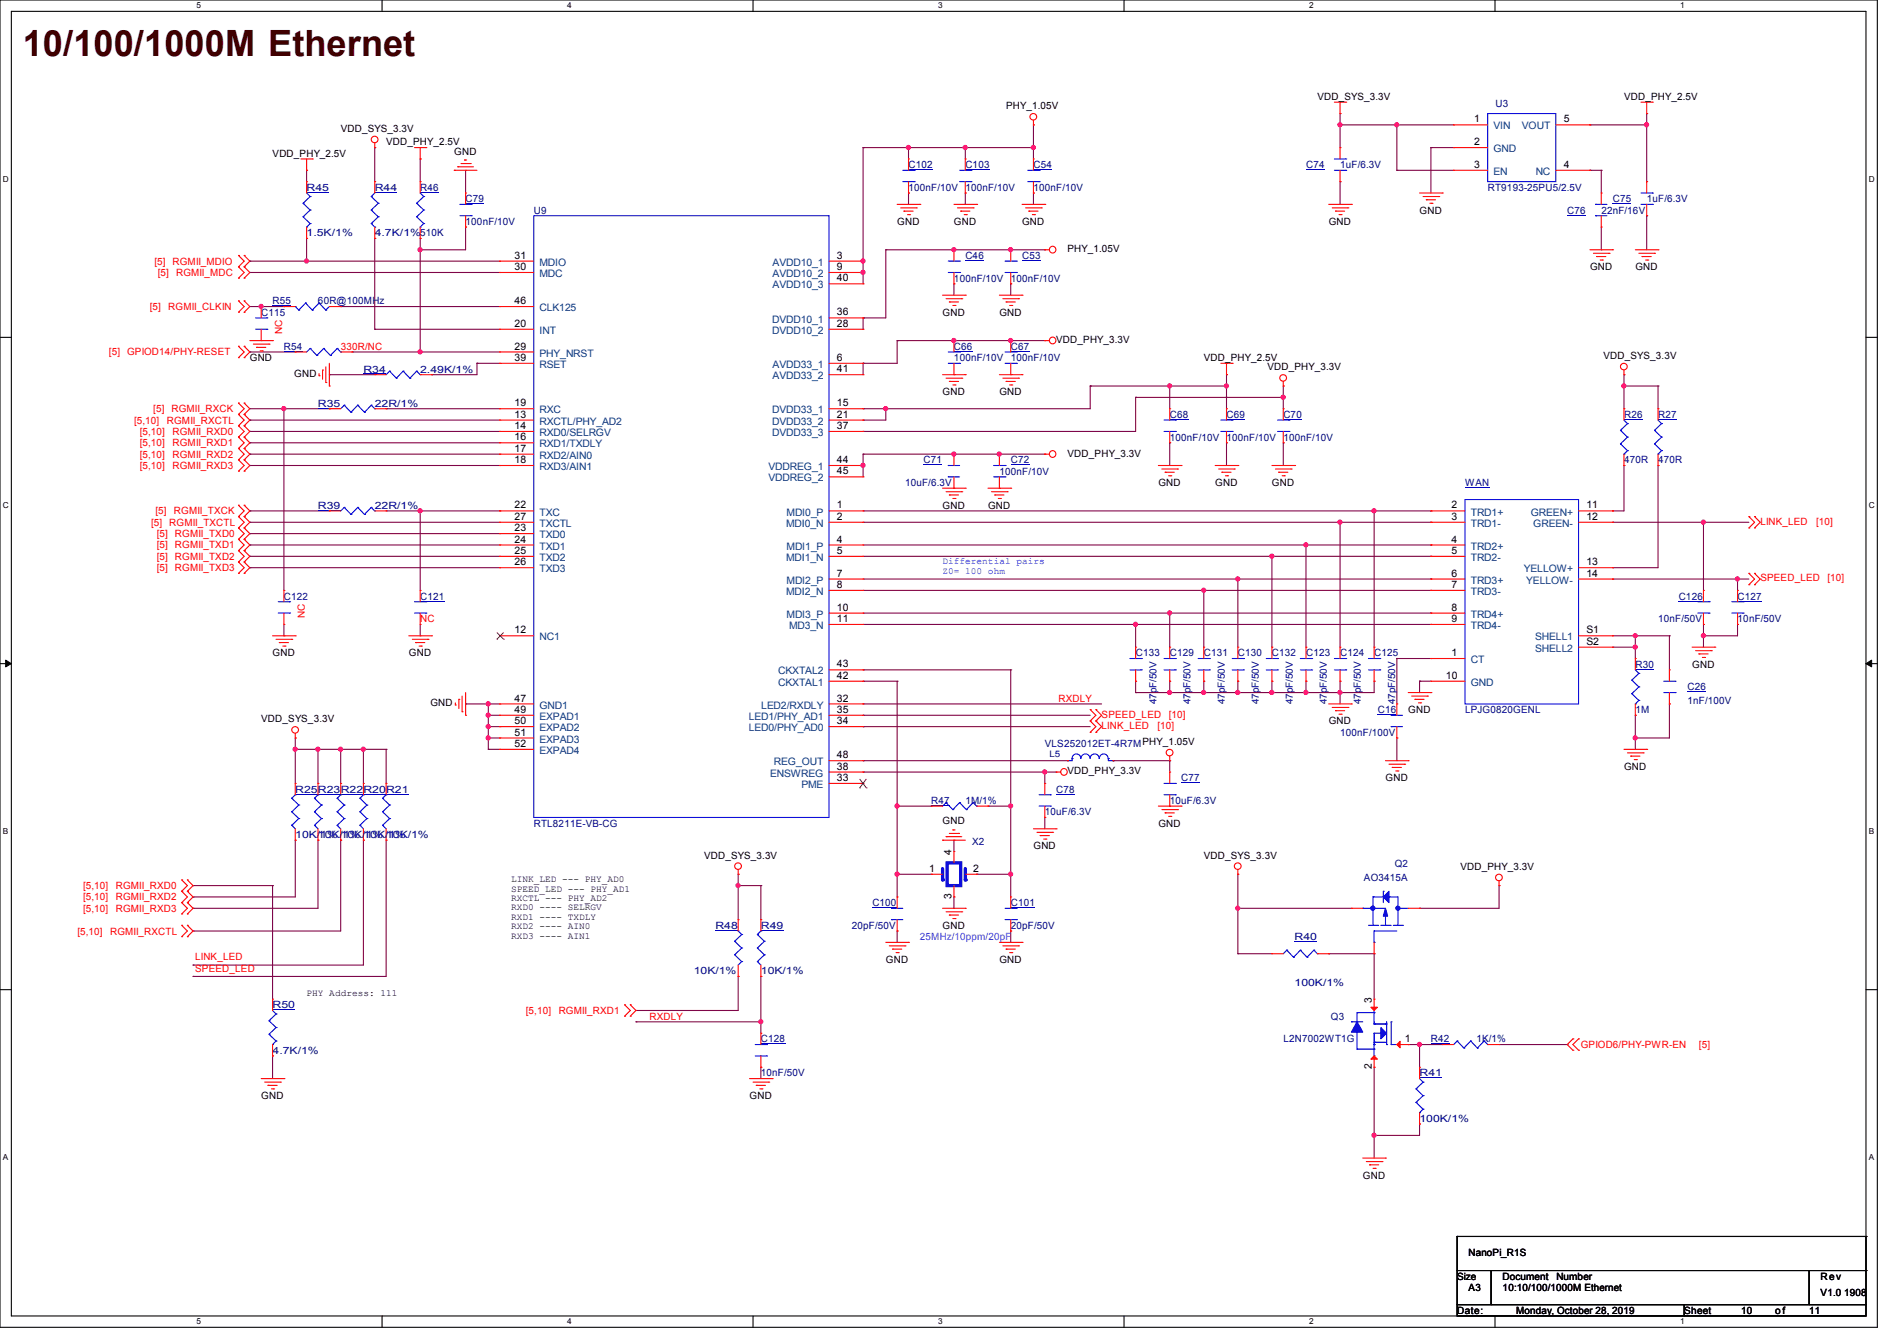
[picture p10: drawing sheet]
<svg xmlns="http://www.w3.org/2000/svg" width="297mm" height="210mm" viewBox="0 0 297 210" stroke-linecap="round" stroke-linejoin="round" font-family="sans-serif">
<defs><g id="words">
<text font-size="5.7" fill="#400000" x="3.6" y="8.8">10/100/1000M Ethernet</text>
<g font-size="1.6">
<text x="157.5" y="17.1">PHY_1.05V</text>
<text x="206.3" y="15.7">VDD_SYS_3.3V</text>
<text x="254.3" y="15.7">VDD_PHY_2.5V</text>
<text x="53.3" y="20.7">VDD_SYS_3.3V</text>
<text x="60.5" y="22.8">VDD_PHY_2.5V</text>
<text x="230.8" y="19.2">1</text>
<text x="230.8" y="22.7">2</text>
<text x="244.8" y="19.2">5</text>
<text x="42.7" y="24.6">VDD_PHY_2.5V</text>
<text x="71.1" y="24.2">GND</text>
<text x="230.8" y="26.3">3</text>
<text x="244.8" y="26.3">4</text>
<text x="140.5" y="35.2">GND</text>
<text x="149.4" y="35.2">GND</text>
<text x="160" y="35.2">GND</text>
<text x="208" y="35.2">GND</text>
<text x="222.3" y="33.4">GND</text>
<text x="80.6" y="40.5">31</text>
<text x="131" y="40.5">3</text>
<text x="167.1" y="39.5">PHY_1.05V</text>
<text x="80.6" y="42.3">30</text>
<text x="80.6" y="47.6">46</text>
<text x="131" y="42.3">9</text>
<text x="131" y="44.1">40</text>
<text x="248.9" y="42.3">GND</text>
<text x="256" y="42.3">GND</text>
<text x="80.6" y="51.2">20</text>
<text x="131" y="49.4">36</text>
<text x="131" y="51.2">28</text>
<text x="147.6" y="49.4">GND</text>
<text x="156.5" y="49.4">GND</text>
<text x="165.4" y="53.7">VDD_PHY_3.3V</text>
<text x="39.1" y="56.6">GND</text>
<text x="46.1" y="59.1">GND</text>
<text x="80.6" y="54.7">29</text>
<text x="80.6" y="56.5">39</text>
<text x="131" y="56.5">6</text>
<text x="131" y="58.3">41</text>
<text x="188.5" y="56.6">VDD_PHY_2.5V</text>
<text x="198.4" y="58">VDD_PHY_3.3V</text>
<text x="251.1" y="56.2">VDD_SYS_3.3V</text>
<text x="80.6" y="63.6">19</text>
<text x="80.6" y="65.4">13</text>
<text x="131" y="63.6">15</text>
<text x="131" y="65.4">21</text>
<text x="147.6" y="61.9">GND</text>
<text x="156.5" y="61.9">GND</text>
<text x="80.6" y="67.2">14</text>
<text x="80.6" y="69">16</text>
<text x="80.6" y="70.7">17</text>
<text x="131" y="67.2">37</text>
<text x="167.1" y="71.5">VDD_PHY_3.3V</text>
<text x="80.6" y="72.5">18</text>
<text x="131" y="72.5">44</text>
<text x="131" y="74.3">45</text>
<text x="181.4" y="76.1">GND</text>
<text x="190.3" y="76.1">GND</text>
<text x="199.1" y="76.1">GND</text>
<text x="80.6" y="79.6">22</text>
<text x="80.6" y="81.4">27</text>
<text x="80.6" y="83.2">23</text>
<text x="131" y="79.6">1</text>
<text x="131" y="81.4">2</text>
<text x="147.6" y="79.7">GND</text>
<text x="154.7" y="79.7">GND</text>
<text x="227.3" y="79.6">2</text>
<text x="227.3" y="81.4">3</text>
<text x="248.4" y="79.6">11</text>
<text x="248.4" y="81.4">12</text>
<text x="80.6" y="85">24</text>
<text x="80.6" y="86.7">25</text>
<text x="80.6" y="88.5">26</text>
<text x="131" y="85">4</text>
<text x="131" y="86.7">5</text>
<text x="227.3" y="85">4</text>
<text x="227.3" y="86.7">5</text>
<text x="248.4" y="88.5">13</text>
<text x="131" y="90.3">7</text>
<text x="131" y="92.1">8</text>
<text x="131" y="95.6">10</text>
<text x="227.3" y="90.3">6</text>
<text x="227.3" y="92.1">7</text>
<text x="227.3" y="95.6">8</text>
<text x="248.4" y="90.3">14</text>
<text x="80.6" y="99.2">12</text>
<text x="131" y="97.4">11</text>
<text x="227.3" y="97.4">9</text>
<text x="248.4" y="99.2">S1</text>
<text x="248.4" y="101">S2</text>
<text x="42.7" y="102.8">GND</text>
<text x="64" y="102.8">GND</text>
<text x="131" y="106.3">42</text>
<text x="131" y="104.5">43</text>
<text x="226.4" y="106.3">10</text>
<text x="227.3" y="102.7">1</text>
<text x="264.9" y="104.6">GND</text>
<text x="40.9" y="113.1">VDD_SYS_3.3V</text>
<text x="67.4" y="110.6">GND</text>
<text x="80.6" y="109.9">47</text>
<text x="80.6" y="113.4">50</text>
<text x="80.6" y="111.6">49</text>
<text x="131" y="109.9">32</text>
<text x="131" y="111.6">35</text>
<text x="131" y="113.4">34</text>
<text x="208" y="113.5">GND</text>
<text x="220.5" y="111.7">GND</text>
<text x="80.6" y="115.2">51</text>
<text x="80.6" y="117">52</text>
<text x="131" y="118.7">48</text>
<text x="131" y="120.5">38</text>
<text x="131" y="122.3">33</text>
<text x="167.1" y="121.3">VDD_PHY_3.3V</text>
<text x="216.9" y="122.3">GND</text>
<text x="254.3" y="120.6">GND</text>
<text x="147.6" y="129.1">GND</text>
<text x="181.4" y="129.5">GND</text>
<text x="110.2" y="134.5">VDD_SYS_3.3V</text>
<text x="145.5" y="136.5">1</text>
<text x="149" y="133.9" transform="rotate(-90 149 133.9)">4</text>
<text x="152.4" y="136.5">2</text>
<text x="161.8" y="133">GND</text>
<text x="188.5" y="134.5">VDD_SYS_3.3V</text>
<text x="228.7" y="136.2">VDD_PHY_3.3V</text>
<text x="149" y="140.8" transform="rotate(-90 149 140.8)">3</text>
<text x="147.6" y="145.5">GND</text>
<text x="138.7" y="150.8">GND</text>
<text x="156.5" y="150.8">GND</text>
<text x="214.8" y="157" transform="rotate(-90 214.8 157)">3</text>
<text x="214.8" y="167.5" transform="rotate(-90 214.8 167.5)">2</text>
<text x="219.9" y="163.2">1</text>
<text x="40.9" y="172.1">GND</text>
<text x="117.4" y="172.1">GND</text>
<text x="213.4" y="184.6">GND</text>
<text x="229.9" y="196.7">NanoPi_R1S</text>
<text x="228.1" y="200.4">Size</text>
<text x="229.9" y="202.2">A3</text>
<text x="235.2" y="200.4">Document</text>
<text x="235.3" y="202.2">10:10/100/1000M Ethernet</text>
<text x="243.7" y="200.4">Number</text>
<text x="285" y="200.4">Rev</text>
<text x="285" y="202.9">V1.0 1908</text>
<text x="228.1" y="205.7">Date:</text>
<text x="237.4" y="205.7">Monday, October 28, 2019</text>
<text x="263.7" y="205.7">Sheet</text>
<text x="272.6" y="205.7">10</text>
<text x="277.9" y="205.7">o f</text>
<text x="283.3" y="205.7">11</text>
</g>
<g font-size="1.6" fill="#000080">
<text x="234.2" y="16.7">U3</text>
<text x="48" y="29.9">R45</text>
<text x="58.7" y="29.9">R44</text>
<text x="65.8" y="29.9">R46</text>
<text x="142.2" y="26.3">C102</text>
<text x="142.2" y="29.9">100nF/10V</text>
<text x="151.1" y="26.3">C103</text>
<text x="151.1" y="29.9">100nF/10V</text>
<text x="161.8" y="26.3">C54</text>
<text x="161.8" y="29.9">100nF/10V</text>
<text x="204.5" y="26.3">C74</text>
<text x="209.8" y="26.3">1uF/6.3V</text>
<text x="232.9" y="29.9">RT9193-25PU5/2.5V</text>
<text x="72.9" y="31.7">C79</text>
<text x="72.9" y="35.2">100nF/10V</text>
<text x="83.6" y="33.4">U9</text>
<text x="245.4" y="33.4">C76</text>
<text x="250.7" y="33.4">22nF/16V</text>
<text x="252.5" y="31.7">C75</text>
<text x="257.8" y="31.7">1uF/6.3V</text>
<text x="48" y="37">1.5K/1%</text>
<text x="58.7" y="37">4.7K/1%510K</text>
<text x="151.1" y="40.6">C46</text>
<text x="160" y="40.6">C53</text>
<text x="42.7" y="47.7">R55</text>
<text x="49.8" y="47.7">60R@100MHz</text>
<text x="149.4" y="44.1">100nF/10V</text>
<text x="158.3" y="44.1">100nF/10V</text>
<text x="40.9" y="49.4">C115</text>
<text x="44.5" y="54.8">R54</text>
<text x="56.9" y="58.3">R34</text>
<text x="65.8" y="58.3">2.49K/1%</text>
<text x="149.4" y="54.8">C66</text>
<text x="149.4" y="56.6">100nF/10V</text>
<text x="158.3" y="54.8">C67</text>
<text x="158.3" y="56.6">100nF/10V</text>
<text x="49.8" y="63.7">R35</text>
<text x="58.7" y="63.7">22R/1%</text>
<text x="183.1" y="65.4">C68</text>
<text x="192" y="65.4">C69</text>
<text x="200.9" y="65.4">C70</text>
<text x="254.3" y="65.4">R26</text>
<text x="259.6" y="65.4">R27</text>
<text x="183.1" y="69">100nF/10V</text>
<text x="192" y="69">100nF/10V</text>
<text x="200.9" y="69">100nF/10V</text>
<text x="141.7" y="76.1">10uF/6.3V</text>
<text x="144.6" y="72.6">C71</text>
<text x="156.5" y="74.3">100nF/10V</text>
<text x="158.3" y="72.6">C72</text>
<text x="229.4" y="76.1">WAN</text>
<text x="254.3" y="72.6">470R</text>
<text x="259.6" y="72.6">470R</text>
<text x="49.8" y="79.7">R39</text>
<text x="58.7" y="79.7">22R/1%</text>
<text x="44.5" y="93.9">C122</text>
<text x="65.8" y="93.9">C121</text>
<text x="262.8" y="93.9">C126</text>
<text x="272.1" y="93.9">C127</text>
<text x="259.6" y="97.5">10nF/50V</text>
<text x="272.1" y="97.5">10nF/50V</text>
<text x="177.8" y="102.8">C133</text>
<text x="183.1" y="102.8">C129</text>
<text x="188.5" y="102.8">C131</text>
<text x="193.8" y="102.8">C130</text>
<text x="199.1" y="102.8">C132</text>
<text x="204.5" y="102.8">C123</text>
<text x="209.8" y="102.8">C124</text>
<text x="215.2" y="102.8">C125</text>
<text x="256" y="104.6">R30</text>
<text x="215.7" y="111.7">C16</text>
<text x="229.4" y="111.7">LPJG0820GENL</text>
<text x="256" y="111.7">1M</text>
<text x="264.2" y="108.1">C26</text>
<text x="264.2" y="110.2">1nF/100V</text>
<text x="163.6" y="117">VLS252012ET-4R7MPHY_1.05V</text>
<text x="209.8" y="115.2">100nF/100V</text>
<text x="46.2" y="124.1">R25R23R22R20R21</text>
<text x="145.8" y="125.9">R47</text>
<text x="151.1" y="125.9">1M/1%</text>
<text x="165.4" y="124.1">C78</text>
<text x="183.1" y="125.9">10uF/6.3V</text>
<text x="184.9" y="122.3">C77</text>
<text x="46.2" y="131.2">10K/1% 10K/1% 10K/1%</text>
<text x="49.8" y="131.2">10K/1% 10K/1%</text>
<text x="83.6" y="129.5">RTL8211E-VB-CG</text>
<text x="163.6" y="127.7">10uF/6.3V</text>
<text x="152.2" y="132.3">X2</text>
<text x="218.4" y="135.8">Q2</text>
<text x="136.6" y="141.9">C100</text>
<text x="158.3" y="141.9">C101</text>
<text x="213.5" y="138">AO3415A</text>
<text x="112" y="145.5">R48</text>
<text x="119.1" y="145.5">R49</text>
<text x="133.4" y="145.5">20pF/50V</text>
<text x="158.3" y="145.5">20pF/50V</text>
<text x="202.7" y="147.2">R40</text>
<text x="108.6" y="152.6">10K/1%</text>
<text x="119.1" y="152.6">10K/1%</text>
<text x="202.7" y="154.3">100K/1%</text>
<text x="42.7" y="157.9">R50</text>
<text x="208.4" y="159.7">Q3</text>
<text x="42.7" y="165">4.7K/1%</text>
<text x="119.1" y="163.2">C128</text>
<text x="200.9" y="163.2">L2N7002WT1G</text>
<text x="224" y="163.2">R42</text>
<text x="231.2" y="163.2">1K/1%</text>
<text x="119.1" y="168.6">10nF/50V</text>
<text x="222.2" y="168.6">R41</text>
<text x="222.2" y="175.7">100K/1%</text>
</g>
<g font-size="1.6" fill="#004080">
<text x="233.8" y="20.3">VIN</text>
<text x="233.8" y="23.8">GND</text>
<text x="238.3" y="20.3">VOUT</text>
<text x="233.8" y="27.4">EN</text>
<text x="240.4" y="27.4">NC</text>
<text x="84.5" y="41.6">MDIO</text>
<text x="121" y="41.6">AVDD10_1</text>
<text x="84.5" y="43.4">MDC</text>
<text x="121" y="43.4">AVDD10_2</text>
<text x="121" y="45.2">AVDD10_3</text>
<text x="84.5" y="48.7">CLK125</text>
<text x="84.5" y="52.3">INT</text>
<text x="120.9" y="50.5">DVDD10_1</text>
<text x="120.9" y="52.3">DVDD10_2</text>
<text x="84.5" y="55.8">PHY_NRST</text>
<text x="84.5" y="57.6">RSET</text>
<text x="121" y="57.6">AVDD33_1</text>
<text x="121" y="59.4">AVDD33_2</text>
<text x="84.5" y="64.7">RXC</text>
<text x="120.9" y="64.7">DVDD33_1</text>
<text x="84.5" y="66.5">RXCTL/PHY_AD2</text>
<text x="84.5" y="68.3">RXD0/SELRGV</text>
<text x="84.5" y="70.1">RXD1/TXDLY</text>
<text x="84.5" y="71.8">RXD2/AIN0</text>
<text x="120.9" y="66.5">DVDD33_2</text>
<text x="120.9" y="68.3">DVDD33_3</text>
<text x="84.5" y="73.6">RXD3/AIN1</text>
<text x="120.3" y="73.6">VDDREG_1</text>
<text x="120.3" y="75.4">VDDREG_2</text>
<text x="84.5" y="80.7">TXC</text>
<text x="84.5" y="82.5">TXCTL</text>
<text x="123.1" y="82.5">MDI0_N</text>
<text x="123.2" y="80.7">MDI0_P</text>
<text x="230.3" y="80.7">TRD1+</text>
<text x="230.3" y="82.5">TRD1-</text>
<text x="239.7" y="80.7">GREEN+</text>
<text x="240.1" y="82.5">GREEN-</text>
<text x="84.5" y="84.3">TXD0</text>
<text x="84.5" y="86.1">TXD1</text>
<text x="84.5" y="87.8">TXD2</text>
<text x="84.5" y="89.6">TXD3</text>
<text x="123.1" y="87.8">MDI1_N</text>
<text x="123.2" y="86.1">MDI1_P</text>
<text x="230.3" y="86.1">TRD2+</text>
<text x="230.3" y="87.8">TRD2-</text>
<text x="238.6" y="89.6">YELLOW+</text>
<text x="123.1" y="93.2">MDI2_N</text>
<text x="123.2" y="91.4">MDI2_P</text>
<text x="230.3" y="91.4">TRD3+</text>
<text x="230.3" y="93.2">TRD3-</text>
<text x="239" y="91.4">YELLOW-</text>
<text x="84.5" y="100.3">NC1</text>
<text x="123.2" y="96.7">MDI3_P</text>
<text x="123.5" y="98.5">MD3_N</text>
<text x="230.3" y="96.7">TRD4+</text>
<text x="230.3" y="98.5">TRD4-</text>
<text x="240.3" y="100.3">SHELL1</text>
<text x="121.8" y="107.4">CKXTAL1</text>
<text x="121.8" y="105.6">CKXTAL2</text>
<text x="230.3" y="103.8">CT</text>
<text x="230.3" y="107.4">GND</text>
<text x="240.3" y="102.1">SHELL2</text>
<text x="84.5" y="111">GND1</text>
<text x="84.5" y="112.7">EXPAD1</text>
<text x="117.2" y="112.7">LED1/PHY_AD1</text>
<text x="119.2" y="111">LED2/RXDLY</text>
<text x="84.5" y="116.3">EXPAD3</text>
<text x="84.5" y="114.5">EXPAD2</text>
<text x="84.5" y="118.1">EXPAD4</text>
<text x="117.2" y="114.5">LED0/PHY_AD0</text>
<text x="121.2" y="119.8">REG_OUT</text>
<text x="120.6" y="121.6">ENSWREG</text>
<text x="125.5" y="123.4">PME</text>
</g>
<g font-size="1.6" fill="#f00">
<text x="24.2" y="41.4">[5]</text>
<text x="27" y="41.4">RGMII_MDIO</text>
<text x="24.7" y="43.2">[5]</text>
<text x="27.6" y="43.2">RGMII_MDC</text>
<text x="23.5" y="48.6">[5]</text>
<text x="26.3" y="48.6">RGMII_CLKIN</text>
<text x="17.1" y="55.7">[5]</text>
<text x="19.9" y="55.7">GPIOD14/PHY-RESET</text>
<text x="53.3" y="54.8">330R/NC</text>
<text x="24" y="64.6">[5]</text>
<text x="26.8" y="64.6">RGMII_RXCK</text>
<text x="21" y="66.3">[5,10]</text>
<text x="21.9" y="71.7">[5,10]</text>
<text x="21.9" y="69.9">[5,10]</text>
<text x="21.9" y="68.1">[5,10]</text>
<text x="26.1" y="66.3">RGMII_RXCTL</text>
<text x="27" y="71.7">RGMII_RXD2</text>
<text x="27" y="69.9">RGMII_RXD1</text>
<text x="27" y="68.1">RGMII_RXD0</text>
<text x="21.9" y="73.4">[5,10]</text>
<text x="27" y="73.4">RGMII_RXD3</text>
<text x="23.7" y="82.3">[5]</text>
<text x="24.3" y="80.6">[5]</text>
<text x="26.5" y="82.3">RGMII_TXCTL</text>
<text x="27.2" y="80.6">RGMII_TXCK</text>
<text x="275.6" y="82.2">LINK_LED</text>
<text x="284.3" y="82.2">[10]</text>
<text x="24.6" y="89.5">[5]</text>
<text x="24.6" y="87.7">[5]</text>
<text x="24.6" y="85.9">[5]</text>
<text x="24.6" y="84.1">[5]</text>
<text x="27.4" y="89.5">RGMII_TXD3</text>
<text x="27.4" y="87.7">RGMII_TXD2</text>
<text x="27.4" y="85.9">RGMII_TXD1</text>
<text x="27.4" y="84.1">RGMII_TXD0</text>
<text x="275.6" y="91.1">SPEED_LED</text>
<text x="286.1" y="91.1">[10]</text>
<text x="65.8" y="97.5">NC</text>
<text x="165.7" y="109.9">RXDLY</text>
<text x="172.5" y="112.4">SPEED_LED</text>
<text x="183" y="112.4">[10]</text>
<text x="172.5" y="114.2">LINK_LED</text>
<text x="181.2" y="114.2">[10]</text>
<text x="13" y="142.8">[5,10]</text>
<text x="13" y="141">[5,10]</text>
<text x="13" y="139.2">[5,10]</text>
<text x="18.1" y="142.8">RGMII_RXD3</text>
<text x="18.1" y="141">RGMII_RXD2</text>
<text x="18.1" y="139.2">RGMII_RXD0</text>
<text x="12.1" y="146.3">[5,10]</text>
<text x="17.2" y="146.3">RGMII_RXCTL</text>
<text x="30.6" y="150.4">LINK_LED</text>
<text x="30.6" y="152.1">SPEED_LED</text>
<text x="82.3" y="158.8">[5,10]</text>
<text x="87.5" y="158.8">RGMII_RXD1</text>
<text x="101.7" y="159.7">RXDLY</text>
<text x="247.5" y="164.1">GPIOD6/PHY-PWR-EN</text>
<text x="266" y="164.1">[5]</text>
</g>
<text font-size="1.6" fill="#8000ff" x="144" y="147.2">25MHz/10ppm/20pF</text>
<g font-size="1.5" fill="#f00">
<text x="44.2" y="52.3" transform="rotate(-90 44.2 52.3)">NC</text>
<text x="47.7" y="96.7" transform="rotate(-90 47.7 96.7)">NC</text>
</g>
<g font-size="1.5" fill="#00f">
<text x="147.6" y="88.3">Differential pairs</text>
<text x="147.6" y="89.8">Z0= 100 ohm</text>
</g>
<g font-size="1.5" fill="#000080">
<text x="181.1" y="110.2" transform="rotate(-90 181.1 110.2)">47pF/50V</text>
<text x="186.4" y="110.2" transform="rotate(-90 186.4 110.2)">47pF/50V</text>
<text x="191.7" y="110.2" transform="rotate(-90 191.7 110.2)">47pF/50V</text>
<text x="197.1" y="110.2" transform="rotate(-90 197.1 110.2)">47pF/50V</text>
<text x="202.4" y="110.2" transform="rotate(-90 202.4 110.2)">47pF/50V</text>
<text x="207.7" y="110.2" transform="rotate(-90 207.7 110.2)">47pF/50V</text>
<text x="213.1" y="110.2" transform="rotate(-90 213.1 110.2)">47pF/50V</text>
<text x="218.4" y="110.2" transform="rotate(-90 218.4 110.2)">47pF/50V</text>
</g>
<g font-size="1.5">
<text x="80" y="138.1">LINK_LED --- PHY_AD0</text>
<text x="80" y="139.6">SPEED_LED --- PHY_AD1</text>
<text x="80" y="141.1">RXCTL --- PHY_AD2</text>
<text x="80" y="142.6">RXD0 ---- SELRGV</text>
<text x="80" y="144.1">RXD1 ---- TXDLY</text>
<text x="80" y="145.5">RXD2 ---- AIN0</text>
<text x="80" y="147">RXD3 ---- AIN1</text>
<text x="48" y="155.9">PHY Address: 111</text>
</g>
<text font-size="1.4" fill="#000080" x="164.3" y="118.5">L5</text>
<g font-size="1.3">
<text x="30.8" y="1.3">5</text>
<text x="88.8" y="1.3">4</text>
<text x="146.9" y="1.3">3</text>
<text x="205" y="1.3">2</text>
<text x="263.1" y="1.3">1</text>
<text x=".5" y="28.4">D</text>
<text x="292.6" y="28.4">D</text>
<text x=".5" y="79.5">C</text>
<text x="292.6" y="79.5">C</text>
<text x=".5" y="130.6">B</text>
<text x="292.6" y="130.6">B</text>
<text x=".5" y="181.7">A</text>
<text x="292.6" y="181.7">A</text>
<text x="30.8" y="207.4">5</text>
<text x="88.8" y="207.4">4</text>
<text x="146.9" y="207.4">3</text>
<text x="205" y="207.4">2</text>
<text x="263.1" y="207.4">1</text>
</g>
</g></defs>
<path d="M0 0h293.9v207.9h-293.9zM1.8 1.8h290.3v204.3h-290.3z" fill="none" stroke="#000" stroke-width=".17"/>
<g fill="#fff">
<path d="M30.8 .2h.7v1.4h-.7z"/>
<path d="M30.8 206.2h.7v1.4h-.7z"/>
</g>
<path d="M59.8 0v1.8M59.8 206.1v1.8" fill="none" stroke="#000" stroke-width=".17"/>
<g fill="#fff">
<path d="M88.8 .2h.7v1.4h-.7z"/>
<path d="M88.8 206.2h.7v1.4h-.7z"/>
</g>
<path d="M117.9 0v1.8M117.9 206.1v1.8" fill="none" stroke="#000" stroke-width=".17"/>
<g fill="#fff">
<path d="M146.9 .2h.7v1.4h-.7z"/>
<path d="M146.9 206.2h.7v1.4h-.7z"/>
</g>
<path d="M176 0v1.8M176 206.1v1.8" fill="none" stroke="#000" stroke-width=".17"/>
<g fill="#fff">
<path d="M205 .2h.7v1.4h-.7z"/>
<path d="M205 206.2h.7v1.4h-.7z"/>
</g>
<path d="M234.1 0v1.8M234.1 206.1v1.8" fill="none" stroke="#000" stroke-width=".17"/>
<g fill="#fff">
<path d="M263.1 .2h.6v1.4h-.6z"/>
<path d="M263.1 206.2h.6v1.4h-.6z"/>
<path d="M.5 27.3h.9v1.4h-.9z"/>
<path d="M292.6 27.3h.9v1.4h-.9z"/>
<path d="M.5 78.4h.9v1.4h-.9z"/>
<path d="M292.6 78.4h.9v1.4h-.9z"/>
</g>
<path d="M0 52.8h1.8M292.1 52.8h1.8" fill="none" stroke="#000" stroke-width=".17"/>
<g fill="#fff">
<path d="M.5 129.5h.8v1.4h-.8z"/>
<path d="M292.6 129.5h.8v1.4h-.8z"/>
</g>
<path d="M0 103.9h1.8M292.1 103.9h1.8" fill="none" stroke="#000" stroke-width=".17"/>
<path d="M.9 103.4l.9 .5-.9 .5zM292.1 103.9l.9-.5v1z" fill="#000" stroke="#000" stroke-width=".16"/>
<g fill="#fff">
<path d="M.5 180.5h.8v1.4h-.8z"/>
<path d="M292.6 180.5h.8v1.4h-.8z"/>
</g>
<g fill="none" stroke="#000" stroke-width=".17">
<path d="M0 155h1.8M292.1 155h1.8M228.1 199h5.4v5.3h-5.4zM228.1 193.6h.1M228.1 193.6v5.4M228.1 193.6h64M233.5 199h49.8v5.3h-49.8zM283.3 199h8.8v5.3h-8.8zM292.1 193.6h.1M292.1 199h.1M292.1 193.6v5.4M228.1 204.3h35.6v1.8h-35.6z"/>
<path d="M263.7 204.3h28.4v1.8h-28.4z"/>
</g>
<g fill="none" stroke="#800040" stroke-width=".17">
<path d="M161.8 19.6h.1M161.8 19.6v5.3M209.8 19.6h.1M209.8 17.8h.1M209.8 19.6h17.8M209.8 17.8v5.3M218.7 19.6h.1M218.7 19.6v7.1M248.9 19.6h.1M248.9 19.6h8.9M257.8 19.6h.1M257.8 17.8h.1"/>
<path d="M257.8 17.8v10.6M48 26.7h.1M48 37.3h.1M48 26.7v1.7M48 37.3v3.6M58.7 23.1h.1M58.7 37.3h.1M58.7 23.1v5.3M58.7 37.3v14.3M65.8 39.1h.1M65.8 37.3h.1M65.8 24.9h.1"/>
<path d="M65.8 24.9v3.5M65.8 37.3v17.8M72.9 35.6h.1M72.9 26.7h.1M72.9 35.6v3.5h-7.1M72.9 26.7v3.5M135.1 23.1h.1M135.1 23.1v21.3M135.1 23.1h26.7M138.7 39.1h.1M138.7 39.1h24.9M138.7 39.1v10.7h-3.6"/>
<path d="M142.2 23.1h.1M142.2 30.2h.1M142.2 23.1v1.8M142.2 30.2v1.8M149.4 39.1h.1M151.1 23.1h.1M151.1 30.2h.1M151.1 23.1v1.8M151.1 30.2v1.8M158.2 39.1h.1M161.8 23.1h.1M161.8 30.2h.1"/>
<path d="M161.8 30.2v1.8M163.6 39.1h.1M209.8 28.4h.1M209.8 28.4v3.6M218.7 26.7h.1M218.7 26.7h8.9M224 23.1h.1M224 23.1h3.6M224 23.1v7.1M248.9 26.7h.1M248.9 26.7h1.8M250.7 39.1h.1"/>
<path d="M250.7 26.7h.1M250.7 26.7v3.5M250.7 35.6v3.5M257.8 33.8h.1M257.8 33.8v5.3M39.1 42.7h.1M39.1 40.9h.1M39.1 55.1h.1M39.1 55.1h7.1M39.1 40.9h39.1M39.1 42.7h39.1M39.1 48h5.3"/>
<path d="M40.9 48h.1M44.4 48h.1M48 40.9h.1M51.6 58.7h.1M51.6 58.7h7.1M53.3 48h.1M53.3 48h24.9M55.1 55.1h.1M55.1 55.1h23.1M58.7 51.6h.1M58.7 51.6h19.5M65.8 55.1h.1"/>
<path d="M67.6 58.7h.1M74.7 56.9h.1M74.7 56.9h3.5M74.7 56.9v1.8h-7.1M135.1 56.9h.1M135.1 49.8h.1M135.1 40.9h.1M135.1 42.7h.1M135.1 49.8v1.8M135.1 56.9v1.8M140.5 53.3h.1M140.5 53.3v3.6h-5.4"/>
<path d="M140.5 53.3h23.1M149.4 53.3h.1M149.4 44.4h.1M149.4 44.4v1.8M158.2 44.4h.1M158.2 53.3h.1M158.2 44.4v1.8M163.6 53.3h.1M192 58.7h.1M192 58.7v5.3M254.3 58.7h.1M254.3 58.7v5.3"/>
<path d="M39.1 69.3h.1M39.1 71.1h.1M39.1 72.9h.1M39.1 65.8h.1M39.1 67.6h.1M39.1 71.1h39.1M39.1 69.3h39.1M39.1 72.9h39.1M39.1 65.8h39.1M39.1 67.6h39.1M39.1 64h12.5M44.4 64h.1"/>
<path d="M44.4 64v28.5M51.6 64h.1M60.5 64h.1M60.5 64h17.7M135.1 71.1h.1M135.1 72.9h.1M135.1 65.8h.1M135.1 67.6h.1M135.1 64h.1M135.1 71.1v3.6M135.1 71.1h28.5M138.7 64h.1"/>
<path d="M138.7 64v1.8h-3.6M149.4 71.1h.1M156.5 71.1h.1M163.6 71.1h.1M170.7 60.5h.1M170.7 60.5v3.5h-35.6M170.7 60.5h21.3M177.8 62.2h.1M177.8 62.2v5.4h-42.7M177.8 62.2h23.1M183.1 69.3h.1M183.1 60.5h.1"/>
<path d="M183.1 60.5v3.5M183.1 69.3v3.6M192 69.3h.1M192 60.5h.1M192 69.3v3.6M200.9 69.3h.1M200.9 62.2h.1M200.9 60.5h.1M200.9 60.5v3.5M200.9 69.3v3.6M254.3 60.5h.1M254.3 72.9h.1"/>
<path d="M254.3 72.9v7.1h-1.8M254.3 60.5h5.3M259.6 60.5h.1M259.6 72.9h.1M259.6 72.9v16h-7.1M259.6 60.5v3.5M39.1 80h.1M39.1 83.6h.1M39.1 81.8h.1M39.1 88.9h.1M39.1 87.1h.1M39.1 85.3h.1"/>
<path d="M39.1 80h12.5M39.1 83.6h39.1M39.1 81.8h39.1M39.1 88.9h39.1M39.1 87.1h39.1M39.1 85.3h39.1M44.4 99.6h.1M44.4 97.8v1.8M60.5 80h17.7M65.8 80h.1M65.8 99.6h.1M65.8 80v12.5"/>
<path d="M65.8 97.8v1.8M78.2 80h.1M135.1 80h88.9M135.1 81.8h88.9M135.1 87.1h88.9M135.1 85.3h88.9M135.1 90.7h88.9M135.1 92.5h88.9M135.1 96h88.9M135.1 97.8h88.9M177.8 97.8h.1M177.8 97.8v3.5"/>
<path d="M183.1 96h.1M183.1 96v5.3M188.5 92.5h.1M188.5 92.5v8.8M193.8 90.7h.1M193.8 90.7v10.6M199.1 87.1h.1M199.1 87.1v14.2M204.5 85.3h.1M204.5 85.3v16M209.8 81.8h.1M209.8 81.8v19.5"/>
<path d="M215.1 80h.1M215.1 80v21.3M224 85.3h.1M224 87.1h.1M224 97.8h.1M224 96h.1M224 92.5h.1M224 90.7h.1M224 80h.1M224 81.8h.1M252.5 80h.1M252.5 88.9h.1"/>
<path d="M252.5 90.7h.1M252.5 81.8h.1M252.5 81.8h21.3M252.5 90.7h21.3M252.5 99.6h8.9M256 99.6h.1M256 99.6v3.5M261.4 99.6h.1M261.4 99.6v5.3M266.7 97.8h.1M266.7 99.6h.1M266.7 81.8h.1"/>
<path d="M266.7 81.8v10.7M266.7 97.8v3.5M272 97.8h.1M272 90.7h.1M272 97.8v1.8h-5.3M272 90.7v1.8M46.2 117.3h.1M46.2 115.6h.1M46.2 117.3h14.3M46.2 115.6v7.1M49.8 117.3h.1M49.8 117.3v5.4"/>
<path d="M53.3 117.3h.1M53.3 117.3v5.4M56.9 117.3h.1M56.9 117.3v5.4M60.5 117.3h.1M60.5 117.3v5.4M72.9 110.2h.1M72.9 110.2h5.3M76.5 117.3h.1M76.5 115.6h.1M76.5 112h.1M76.5 110.2h.1"/>
<path d="M76.5 113.8h.1M76.5 117.3h1.7M76.5 110.2v7.1M76.5 112h1.7M76.5 113.8h1.7M76.5 115.6h1.7M135.1 119.1h.1M135.1 112h.1M135.1 113.8h.1M135.1 110.2h.1M135.1 104.9h.1M135.1 106.7h.1"/>
<path d="M135.1 119.1h32M135.1 112h35.6M135.1 110.2h37.4M135.1 113.8h35.6M135.1 104.9h23.1M135.1 106.7h5.4M140.5 106.7h.1M140.5 106.7v33.8M158.2 104.9h.1M158.2 104.9v35.6M174.2 119.1h.1M174.2 119.1h8.9"/>
<path d="M177.8 108.5h.1M177.8 106.7h.1M177.8 106.7v1.8M183.1 119.1h.1M183.1 108.5h.1M183.1 106.7h.1M183.1 106.7v1.8M183.1 119.1v1.8M188.5 108.5h.1M188.5 106.7h.1M188.5 106.7v1.8M193.8 108.5h.1"/>
<path d="M193.8 106.7h.1M193.8 106.7v1.8M199.1 108.5h.1M199.1 106.7h.1M199.1 106.7v1.8M204.5 108.5h.1M204.5 106.7h.1M204.5 106.7v1.8M209.8 106.7h.1M209.8 108.5h.1M209.8 106.7v3.5M215.1 106.7h.1"/>
<path d="M215.1 106.7v1.8h-37.3M218.7 115.6h.1M218.7 103.1h.1M218.7 103.1v7.1M218.7 115.6v3.5M218.7 103.1h5.3M222.2 106.7h.1M222.2 106.7h1.8M222.2 106.7v1.8M252.5 101.3h3.5M256 115.6h.1M256 112h.1"/>
<path d="M256 101.3h.1M256 112v5.3M261.4 110.2h.1M261.4 110.2v5.4h-5.4M30.2 138.7h.1M30.2 138.7h12.5M42.7 138.7h.1M42.7 138.7v17.8M46.2 131.6h.1M46.2 131.6v8.9h-16M49.8 131.6h.1M49.8 131.6v10.6h-19.6"/>
<path d="M53.3 131.6h.1M53.3 131.6v14.2h-23.1M56.9 131.6h.1M56.9 131.6v19.5h-26.7M60.5 131.6h.1M60.5 131.6v21.3h-30.3M115.6 136.9h.1M115.6 138.7h.1M115.6 138.7h3.5M115.6 136.9v7.1M119.1 138.7h.1M119.1 138.7v5.3"/>
<path d="M135.1 120.9h.1M135.1 120.9h30.3M140.5 126.2h.1M140.5 136.9h.1M140.5 136.9h5.3M140.5 126.2h5.3M149.4 131.6h.1M149.4 131.6v1.7M152.9 136.9h.1M152.9 136.9h5.3M154.7 126.2h.1M154.7 126.2h3.5"/>
<path d="M158.2 126.2h.1M158.2 136.9h.1M163.6 120.9h.1M163.6 128h.1M163.6 120.9v1.8M163.6 128v1.8M193.8 136.9h.1M193.8 136.9v12.5M234.7 138.7h.1M234.7 138.7v3.5h-12.5M30.2 142.2h.1M30.2 140.5h.1"/>
<path d="M30.2 145.8h.1M30.2 151.1h.1M30.2 152.9h.1M99.6 158.2h.1M115.6 152.9h.1M115.6 152.9v5.3h-16M119.1 152.9h.1M119.1 152.9v8.9M140.5 145.8h.1M140.5 145.8v1.8M149.4 140.5h.1M149.4 140.5v1.7"/>
<path d="M158.2 145.8h.1M158.2 145.8v1.8M193.8 142.2h.1M193.8 149.4h.1M193.8 142.2h17.8M193.8 149.4h5.3M208 149.4h.1M208 149.4h7.1M215.1 149.4h.1M215.1 149.4v7.1M222.2 142.2h.1M42.7 165.4h.1"/>
<path d="M42.7 165.4v3.5M99.6 160h.1M99.6 160h19.5M119.1 167.1h.1M119.1 160h.1M119.1 167.1v1.8M215.1 177.8h.1M215.1 167.1h.1M215.1 167.1v14.3M220.5 163.6h.1M220.5 163.6h5.3M222.2 163.6h.1"/>
<path d="M222.2 176h.1M222.2 163.6v3.5M222.2 176v1.8h-7.1M234.7 163.6h10.7M245.4 163.6h.1"/>
</g>
<g fill="#f0f" stroke="#f0f" stroke-width=".17">
<circle cx="135.1" cy="72.9" r=".32"/>
<circle cx="149.3" cy="71.1" r=".32"/>
<circle cx="135.1" cy="42.7" r=".32"/>
<circle cx="151.1" cy="23.1" r=".32"/>
<circle cx="142.2" cy="23.1" r=".32"/>
<circle cx="149.3" cy="53.3" r=".32"/>
<circle cx="65.8" cy="55.1" r=".32"/>
<circle cx="65.8" cy="39.1" r=".32"/>
<circle cx="76.4" cy="115.5" r=".32"/>
<circle cx="76.4" cy="110.2" r=".32"/>
<circle cx="76.4" cy="113.8" r=".32"/>
<circle cx="76.4" cy="112" r=".32"/>
<circle cx="135.1" cy="40.9" r=".32"/>
<circle cx="149.3" cy="39.1" r=".32"/>
<circle cx="140.4" cy="136.9" r=".32"/>
<circle cx="140.4" cy="126.2" r=".32"/>
<circle cx="115.5" cy="138.7" r=".32"/>
<circle cx="158.2" cy="136.9" r=".32"/>
<circle cx="119.1" cy="160" r=".32"/>
<circle cx="53.3" cy="117.3" r=".32"/>
<circle cx="46.2" cy="117.3" r=".32"/>
<circle cx="49.8" cy="117.3" r=".32"/>
<circle cx="56.9" cy="117.3" r=".32"/>
<circle cx="218.7" cy="19.5" r=".32"/>
<circle cx="209.8" cy="19.5" r=".32"/>
<circle cx="257.8" cy="19.5" r=".32"/>
<circle cx="48" cy="40.9" r=".32"/>
<circle cx="158.2" cy="53.3" r=".32"/>
<circle cx="161.8" cy="23.1" r=".32"/>
<circle cx="192" cy="60.4" r=".32"/>
<circle cx="183.1" cy="60.4" r=".32"/>
<circle cx="163.6" cy="120.9" r=".32"/>
<circle cx="138.7" cy="64" r=".32"/>
<circle cx="158.2" cy="126.2" r=".32"/>
<circle cx="193.8" cy="142.2" r=".32"/>
<circle cx="215.1" cy="177.8" r=".32"/>
<circle cx="222.2" cy="163.6" r=".32"/>
<circle cx="200.9" cy="62.2" r=".32"/>
<circle cx="209.8" cy="81.8" r=".32"/>
<circle cx="215.1" cy="80" r=".32"/>
<circle cx="193.8" cy="90.7" r=".32"/>
<circle cx="188.4" cy="92.4" r=".32"/>
<circle cx="183.1" cy="96" r=".32"/>
<circle cx="177.8" cy="97.8" r=".32"/>
<circle cx="199.1" cy="87.1" r=".32"/>
<circle cx="204.4" cy="85.3" r=".32"/>
<circle cx="256" cy="115.5" r=".32"/>
<circle cx="256" cy="99.5" r=".32"/>
<circle cx="256" cy="101.3" r=".32"/>
<circle cx="254.2" cy="60.4" r=".32"/>
<circle cx="272" cy="90.7" r=".32"/>
<circle cx="266.7" cy="81.8" r=".32"/>
<circle cx="40.9" cy="48" r=".32"/>
<circle cx="44.4" cy="64" r=".32"/>
<circle cx="65.8" cy="80" r=".32"/>
<circle cx="266.7" cy="99.5" r=".32"/>
<circle cx="209.8" cy="108.4" r=".32"/>
<circle cx="204.4" cy="108.4" r=".32"/>
<circle cx="199.1" cy="108.4" r=".32"/>
<circle cx="193.8" cy="108.4" r=".32"/>
<circle cx="188.4" cy="108.4" r=".32"/>
<circle cx="183.1" cy="108.4" r=".32"/>
<circle cx="158.2" cy="39.1" r=".32"/>
<circle cx="156.4" cy="71.1" r=".32"/>
</g>
<g fill="none" stroke="#f00" stroke-width=".17">
<path d="M161.8 19.6h.1M161.8 18.8v.8M208.9 16h1.8M209.8 17.8h.1M209.8 16v1.8M210.7 16h.1M227.6 19.6h.1M227.6 19.6h5.3M243.6 19.6h5.3M248.9 19.6h.1M256.9 16h1.8M257.8 17.8h.1"/>
<path d="M257.8 16v1.8M258.7 16h.1M47.1 24.9h1.8M48 26.7h.1M48 24.9v1.8M48.9 24.9h.1M58.7 23.1h.1M58.7 22.4v.7M64.9 23.1h1.8M65.8 24.9h.1M65.8 28.4h.1M65.8 37.3h.1"/>
<path d="M65.8 23.1v1.8M65.8 28.4v1.8M65.8 35.6v1.7M66.7 23.1h.1M71.1 26.7h.1M71.1 26.7h3.6M71.7 26.1h.1M71.7 26.1h2.4M72.2 25.6h1.4M72.7 25.1h.1M72.7 25.1h.4M72.9 35.6h.1"/>
<path d="M72.9 30.2h.1M72.9 30.2v1.8M72.9 33.8v1.8M73.6 25.6h.1M140.5 32h3.5M141 32.6h2.5M141.5 33.1h.1M141.5 33.1h1.5M142.1 33.6h.3M142.4 33.6h.1M143.5 32.6h.1M144 32h.1"/>
<path d="M149.4 39.1h.1M149.4 32h3.5M149.4 39.1v1.8M149.9 32.6h2.5M150.4 33.1h.1M150.4 33.1h1.4M151 33.6h.3M151.1 30.2h.1M151.1 24.9h.1M151.1 24.9v1.8M151.1 28.4v1.8M151.3 33.6h.1"/>
<path d="M152.4 32.6h.1M152.9 32h.1M160 32h3.6M160.6 32.6h2.4M161.1 33.1h.1M161.1 33.1h1.4M161.6 33.6h.4M161.8 30.2h.1M161.8 24.9h.1M161.8 24.9v1.8M161.8 28.4v1.8M162 33.6h.1"/>
<path d="M163 32.6h.1M163.6 39.1h.1M163.6 32h.1M163.6 39.1h.7M208 32h3.6M208.6 32.6h2.4M209.1 33.1h.1M209.1 33.1h1.4M209.6 33.6h.4M210 33.6h.1M211 32.6h.1M211.6 32h.1"/>
<path d="M222.2 30.2h3.6M222.8 30.8h2.5M223.3 31.3h.1M223.3 31.3h1.4M223.9 31.8h.3M224.2 31.8h.1M225.3 30.8h.1M225.8 30.2h.1M227.6 23.1h.1M227.6 26.7h.1M227.6 26.7h5.3M227.6 23.1h5.3"/>
<path d="M243.6 26.7h5.3M248.9 26.7h.1M248.9 39.1h3.6M249.5 39.7h2.4M250.7 35.6h.1M250.7 30.2h.1M250.7 30.2v1.8M250.7 33.8v1.8M251.9 39.7h.1M252.5 39.1h.1M256 39.1h3.6M256.6 39.7h2.4"/>
<path d="M257.8 33.8h.1M257.8 28.4h.1M257.8 28.4v1.8M257.8 32v1.8M259 39.7h.1M259.6 39.1h.1M37.3 48.9h.1M37.3 47.1h.1M37.3 43.6h.1M37.3 41.8h.1M37.3 40h.1M37.3 56h.1"/>
<path d="M37.3 54.2h.1M37.3 47.1l.9 .9-.9 .9M37.3 41.8l.9 .9-.9 .9M37.3 40l.9 .9-.9 .9M37.3 54.2l.9 .9-.9 .9M38.2 47.1h.1M38.2 48.9h.1M38.2 41.8h.1M38.2 43.6h.1M38.2 40h.1M38.2 54.2h.1M38.2 56h.1"/>
<path d="M38.2 47.1l.9 .9-.9 .9M38.2 41.8l.9 .9-.9 .9M38.2 40l.9 .9-.9 .9M38.2 54.2l.9 .9-.9 .9M39.1 53.3h3.6M39.7 53.9h2.4M40.2 54.4h.1M40.2 54.4h1.4M40.7 54.9h.4M40.9 53.3h.1M40.9 48h.1M40.9 48v1.8"/>
<path d="M40.9 51.6v1.7M41.1 54.9h.1M42.1 53.9h.1M42.7 53.3h.1M50 58.8h.1M50 58.5v.3M50.5 58h.1M50.5 58v1.4M51 59.9h.1M51 57.4v2.5M51.6 56.9v3.6M78.2 40.9h.1"/>
<path d="M78.2 42.7h.1M78.2 48h.1M78.2 51.6h.1M78.2 55.1h.1M78.2 56.9h.1M78.2 56.9h5.4M78.2 40.9h5.4M78.2 42.7h5.4M78.2 48h5.4M78.2 51.6h5.4M78.2 55.1h5.4M129.8 56.9h5.3"/>
<path d="M129.8 58.7h5.3M129.8 40.9h5.3M129.8 42.7h5.3M129.8 51.6h5.3M129.8 44.4h5.3M129.8 49.8h5.3M135.1 40.9h.1M135.1 42.7h.1M135.1 44.4h.1M135.1 49.8h.1M135.1 51.6h.1M135.1 56.9h.1"/>
<path d="M135.1 58.7h.1M147.6 46.2h3.5M147.6 58.7h3.5M148.1 46.8h2.5M148.1 59.2h2.5M148.6 47.3h.1M148.6 59.7h.1M148.6 47.3h1.5M148.6 59.7h1.5M149.2 47.8h.3M149.4 44.4h.1M149.4 42.7v1.7"/>
<path d="M149.5 47.8h.1M150.6 46.8h.1M150.6 59.2h.1M151.1 46.2h.1M151.1 58.7h.1M156.5 46.2h3.5M156.5 58.7h3.5M157 46.8h2.5M157 59.2h2.5M157.5 47.3h.1M157.5 59.7h.1M157.5 47.3h1.5"/>
<path d="M157.5 59.7h1.5M158.1 47.8h.3M158.4 47.8h.1M159.5 46.8h.1M159.5 59.2h.1M160 46.2h.1M160 58.7h.1M163.6 53.3h.1M163.6 53.3h.7M191.1 56.9h1.8M192 58.7h.1M192 56.9v1.8"/>
<path d="M192.9 56.9h.1M200.9 59.7v.8M250 40.2h.1M250 40.2h1.4M250.5 40.7h.4M250.9 40.7h.1M254.3 58.7h.1M254.3 58v.7M257.1 40.2h.1M257.1 40.2h1.4M257.6 40.7h.4M258 40.7h.1"/>
<path d="M37.3 73.8h.1M37.3 72h.1M37.3 70.2h.1M37.3 68.5h.1M37.3 66.7h.1M37.3 64.9h.1M37.3 63.1h.1M37.3 79.1h.1M37.3 72l.9 .9-.9 .9M37.3 70.2l.9 .9-.9 .9M37.3 68.5l.9 .8-.9 .9M37.3 66.7l.9 .9-.9 .9"/>
<path d="M37.3 63.1l.9 .9-.9 .9M37.3 64.9l.9 .9-.9 .9M37.3 79.1l.9 .9-.9 .9M38.2 72h.1M38.2 73.8h.1M38.2 70.2h.1M38.2 68.5h.1M38.2 66.7h.1M38.2 63.1h.1M38.2 64.9h.1M38.2 79.1h.1M38.2 72l.9 .9-.9 .9"/>
<path d="M38.2 70.2l.9 .9-.9 .9M38.2 68.5l.9 .8-.9 .9M38.2 66.7l.9 .9-.9 .9M38.2 63.1l.9 .9-.9 .9M38.2 64.9l.9 .9-.9 .9M38.2 79.1l.9 .9-.9 .9M51.6 60.5h.1M78.2 64h.1M78.2 65.8h.1M78.2 67.6h.1M78.2 69.3h.1M78.2 71.1h.1"/>
<path d="M78.2 72.9h.1M78.2 71.1h5.4M78.2 72.9h5.4M78.2 64h5.4M78.2 65.8h5.4M78.2 67.6h5.4M78.2 69.3h5.4M129.8 72.9h5.3M129.8 64h5.3M129.8 65.8h5.3M129.8 67.6h5.3M129.8 74.7h5.3"/>
<path d="M135.1 64h.1M135.1 65.8h.1M135.1 67.6h.1M135.1 72.9h.1M135.1 74.7h.1M147.6 76.5h3.5M148.1 77h2.5M148.6 77.5h.1M148.6 77.5h1.5M149.2 78.1h.3M149.2 60.3h.3M149.5 78.1h.1"/>
<path d="M149.5 60.3h.1M150.6 77h.1M151.1 76.5h.1M154.7 76.5h3.5M155.2 77h2.5M155.7 77.5h.1M155.7 77.5h1.5M156.3 78.1h.3M156.6 78.1h.1M157.7 77h.1M158.1 60.3h.3M158.2 76.5h.1"/>
<path d="M158.4 60.3h.1M163.6 71.1h.1M163.6 71.1h.7M181.4 72.9h3.5M181.9 73.4h2.5M182.4 74h.1M182.4 74h1.5M183 74.5h.3M183.3 74.5h.1M184.4 73.4h.1M184.9 72.9h.1M190.2 72.9h3.6"/>
<path d="M190.8 73.4h2.5M191.3 74h.1M191.3 74h1.4M191.9 74.5h.3M192.2 74.5h.1M193.3 73.4h.1M193.8 72.9h.1M199.1 72.9h3.6M199.7 73.4h2.4M200.2 74h.1M200.2 74h1.4M200.7 74.5h.4"/>
<path d="M200.9 60.5h.1M200.9 69.3h.1M200.9 64h.1M200.9 64v1.8M200.9 67.6v1.7M201.1 74.5h.1M202.1 73.4h.1M202.7 72.9h.1M259.6 64h.1M259.6 72.9h.1M259.6 64v1.8M259.6 71.1v1.8"/>
<path d="M37.3 89.8h.1M37.3 88h.1M37.3 86.2h.1M37.3 84.5h.1M37.3 82.7h.1M37.3 80.9h.1M37.3 88l.9 .9-.9 .9M37.3 86.2l.9 .9-.9 .9M37.3 84.5l.9 .8-.9 .9M37.3 82.7l.9 .9-.9 .9M37.3 80.9l.9 .9-.9 .9M38.2 88h.1"/>
<path d="M38.2 89.8h.1M38.2 86.2h.1M38.2 84.5h.1M38.2 82.7h.1M38.2 80.9h.1M38.2 88l.9 .9-.9 .9M38.2 86.2l.9 .9-.9 .9M38.2 84.5l.9 .8-.9 .9M38.2 82.7l.9 .9-.9 .9M38.2 80.9l.9 .9-.9 .9M42.7 99.6h3.5M44.4 97.8h.1"/>
<path d="M44.4 92.5h.1M44.4 92.5v1.7M44.4 96v1.8M46.2 99.6h.1M51.6 80h.1M51.6 80h1.7M58.7 80h1.8M60.5 80h.1M64 99.6h3.6M67.6 99.6h.1M78.2 80h.1M78.2 81.8h.1"/>
<path d="M78.2 83.6h.1M78.2 85.3h.1M78.2 87.1h.1M78.2 88.9h.1M78.2 99.6h.1M78.2 99.6h5.4M78.2 80h5.4M78.2 81.8h5.4M78.2 83.6h5.4M78.2 85.3h5.4M78.2 87.1h5.4M78.2 88.9h5.4"/>
<path d="M129.8 80h5.3M129.8 81.8h5.3M129.8 85.3h5.3M129.8 87.1h5.3M129.8 90.7h5.3M129.8 92.5h5.3M129.8 97.8h5.3M129.8 96h5.3M135.1 80h.1M135.1 81.8h.1M135.1 85.3h.1M135.1 87.1h.1"/>
<path d="M135.1 90.7h.1M135.1 92.5h.1M135.1 97.8h.1M135.1 96h.1M273.8 82.7h.1M273.8 80.9h.1M273.8 91.6h.1M273.8 89.8h.1M273.8 80.9l.9 .9-.9 .9M273.8 89.8l.9 .9-.9 .9M274.7 82.7h.1M274.7 80.9h.1"/>
<path d="M274.7 91.6h.1M274.7 89.8h.1M274.7 80.9l.9 .9-.9 .9M274.7 89.8l.9 .9-.9 .9M43.2 100.1h2.5M43.7 100.6h.1M43.7 100.6h1.5M44.3 101.2h.3M44.6 101.2h.1M45.7 100.1h.1M46.2 115.6h.1M46.2 114.9v.7"/>
<path d="M64.6 100.1h2.4M65.1 100.6h.1M65.1 100.6h1.4M65.6 101.2h.4M66 101.2h.1M67 100.1h.1M71.3 110.4h.1M71.3 110.1v.3M71.8 109.5h.1M71.8 109.5v1.5M72.3 111.5h.1M72.3 109v2.5"/>
<path d="M72.9 112h.1M72.9 108.5v3.5M78.2 115.6h.1M78.2 110.2h.1M78.2 113.8h.1M78.2 112h.1M78.2 117.3h.1M78.2 117.3h5.4M78.2 110.2h5.4M78.2 115.6h5.4M78.2 112h5.4M78.2 113.8h5.4"/>
<path d="M129.8 119.1h5.3M129.8 110.2h5.3M129.8 106.7h5.3M129.8 104.9h5.3M129.8 112h5.3M129.8 113.8h5.3M135.1 106.7h.1M135.1 104.9h.1M135.1 110.2h.1M135.1 112h.1M135.1 113.8h.1M135.1 119.1h.1"/>
<path d="M170.7 114.7h.1M170.7 112.9h.1M170.7 111.1h.1M170.7 112.9l.9 .9-.9 .9M170.7 111.1l.9 .9-.9 .9M171.6 114.7h.1M171.6 112.9h.1M171.6 111.1h.1M171.6 112.9l.9 .9-.9 .9M171.6 111.1l.9 .9-.9 .9M183.1 119.1h.1M183.1 106.7h.1"/>
<path d="M183.1 101.3h.1M183.1 101.3v1.8M183.1 104.9v1.8M183.1 118.4v.7M188.5 106.7h.1M188.5 101.3h.1M188.5 101.3v1.8M188.5 104.9v1.8M199.1 106.7h.1M199.1 101.3h.1M199.1 101.3v1.8M199.1 104.9v1.8"/>
<path d="M208 110.2h3.6M208.6 110.8h2.4M209.1 111.3h.1M209.1 111.3h1.4M209.6 111.8h.4M210 111.8h.1M211 110.8h.1M211.6 110.2h.1M216.9 119.1h3.6M217.5 119.7h2.4M218.7 115.6h.1M218.7 110.2h.1"/>
<path d="M218.7 110.2v1.8M218.7 113.8v1.8M219.9 119.7h.1M220.5 119.1h.1M220.5 108.5h3.5M221 109h2.5M221.5 109.5h.1M221.5 109.5h1.5M222.1 110.1h.3M222.4 110.1h.1M223.5 109h.1M224 108.5h.1"/>
<path d="M254.3 117.3h3.5M254.8 117.9h2.5M255.3 118.4h.1M255.3 118.4h1.5M255.9 119h.3M256.2 119h.1M257.3 117.9h.1M257.8 117.3h.1M264.9 101.3h3.6M265.5 101.9h2.4M266 102.4h.1M266 102.4h1.4"/>
<path d="M266.5 103h.4M266.9 103h.1M267.9 101.9h.1M268.5 101.3h.1M28.4 139.6h.1M28.4 137.8h.1M28.4 139.6l.9 .9-.9 .9M28.4 137.8l.9 .9-.9 .9M29.3 139.6h.1M29.3 137.8h.1M29.3 139.6l.9 .9-.9 .9M29.3 137.8l.9 .9-.9 .9"/>
<path d="M46.2 131.6h.1M46.2 122.7h.1M46.2 122.7v1.8M46.2 129.8v1.8M60.5 131.6h.1M60.5 122.7h.1M60.5 122.7v1.8M60.5 129.8v1.8M115.6 136.9h.1M115.6 136.2v.7M129.8 120.9h5.3M129.8 122.7h5.3"/>
<path d="M135.1 120.9h.1M135.1 122.7h.1M145.8 126.2h.1M145.8 126.2h1.8M147.6 131.6h.1M147.6 131.6h3.5M148.1 131h.1M148.1 131h2.5M148.6 130.5h1.5M149.2 130h.1M149.2 130h.3M150.1 130.5h.1"/>
<path d="M152.9 126.2h1.8M154.7 126.2h.1M161.8 129.8h3.6M162.3 130.3h2.5M162.9 130.9h.1M162.9 130.9h1.4M163.4 131.4h.3M163.6 128h.1M163.6 122.7h.1M163.6 122.7v1.8M163.6 126.2v1.8M163.7 131.4h.1"/>
<path d="M164.8 130.3h.1M165.4 120.9h.1M165.4 129.8h.1M165.4 120.9h.7M181.4 126.2h3.5M181.9 126.8h2.5M182.4 127.3h.1M182.4 127.3h1.5M183 127.8h.3M183.1 126.2h.1M183.1 120.9h.1M183.1 120.9v1.8"/>
<path d="M183.1 124.5v1.7M183.3 127.8h.1M184.4 126.8h.1M184.9 126.2h.1M193.8 136.9h.1M193.8 136.2v.7M218 120.2h.1M218 120.2h1.4M218.5 120.7h.4M218.9 120.7h.1M234.7 138.7h.1M234.7 138v.7"/>
<path d="M28.4 143.1h.1M28.4 141.4h.1M28.4 146.7h.1M28.4 144.9h.1M28.4 141.4l.9 .8-.9 .9M28.4 144.9l.9 .9-.9 .9M29.3 141.4h.1M29.3 143.1h.1M29.3 144.9h.1M29.3 146.7h.1M29.3 141.4l.9 .8-.9 .9M29.3 144.9l.9 .9-.9 .9"/>
<path d="M97.8 159.1h.1M97.8 157.4h.1M97.8 157.4l.9 .8-.9 .9M98.7 157.4h.1M98.7 159.1h.1M98.7 157.4l.9 .8-.9 .9M138.7 147.6h3.5M139.2 148.1h2.5M139.7 148.6h.1M139.7 148.6h1.5M140.3 149.2h.3M140.6 149.2h.1"/>
<path d="M141.7 148.1h.1M142.2 147.6h.1M147.6 142.2h3.5M148.1 142.8h2.5M148.6 143.3h.1M148.6 143.3h1.5M149.2 143.8h.3M149.5 143.8h.1M150.6 142.8h.1M151.1 142.2h.1M156.5 147.6h3.5M157 148.1h2.5"/>
<path d="M157.5 148.6h.1M157.5 148.6h1.5M158.1 149.2h.3M158.4 149.2h.1M159.5 148.1h.1M160 147.6h.1M199.1 149.4h.1M199.1 149.4h1.8M206.2 149.4h1.8M208 149.4h.1M211.6 142.2h.1M211.6 142.2h1.8"/>
<path d="M215.1 149.4h.1M215.1 147.6v1.8M220.5 142.2h1.7M222.2 142.2h.1M40.9 168.9h3.5M41.4 169.5h2.5M42 170h.1M42 170h1.4M42.5 170.5h.3M42.8 170.5h.1M43.9 169.5h.1M44.4 168.9h.1"/>
<path d="M117.3 168.9h3.6M117.9 169.5h2.5M118.4 170h.1M118.4 170h1.4M119 170.5h.3M119.3 170.5h.1M120.4 169.5h.1M120.9 168.9h.1M246.3 162.7h.1M246.3 164.5h.1M246.3 162.7l-.9 .9 .9 .9M247.1 164.5h.1"/>
<path d="M247.1 162.7h.1M247.1 162.7l-.8 .9 .8 .9M213.4 181.4h3.5M213.9 181.9h2.5M214.4 182.4h.1M214.4 182.4h1.5M215 183h.3M215.3 183h.1M216.4 181.9h.1M216.9 181.4h.1"/>
<circle cx="161.8" cy="18.3" r=".52"/>
<circle cx="58.7" cy="21.8" r=".52"/>
<circle cx="164.8" cy="39.1" r=".52"/>
<circle cx="164.8" cy="53.3" r=".52"/>
<circle cx="200.9" cy="59.2" r=".52"/>
<circle cx="254.2" cy="57.4" r=".52"/>
<circle cx="164.8" cy="71.1" r=".52"/>
<circle cx="46.2" cy="114.3" r=".52"/>
<circle cx="183.1" cy="117.9" r=".52"/>
<circle cx="115.6" cy="135.6" r=".52"/>
<circle cx="166.6" cy="120.9" r=".52"/>
<circle cx="193.8" cy="135.6" r=".52"/>
<circle cx="234.7" cy="137.4" r=".52"/>
</g>
<g fill="none" stroke="#00f" stroke-width=".17">
<path d="M232.9 17.8h10.7v10.6h-10.7zM65.2 31.8h.1M65.2 34h.1M65.2 31.8l1.1 1.1M65.2 34l1.1 1M65.8 35.6h.1M65.8 30.2l.5 .6M66.3 30.8h.1M66.3 32.9h.1M66.3 35h.1M66.3 30.8l-1.1 1M66.3 32.9l-1.1 1.1"/>
<path d="M66.3 35l-.5 .6M72 33.8h1.8M72 32h1.8M73.8 33.8h.1M73.8 32h.1M83.6 33.8h46.2v94.2h-46.2zM150.2 28.4h1.8M150.2 26.7h1.8M152 28.4h.1M152 26.7h.1M160.9 28.4h1.8M160.9 26.7h1.8"/>
<path d="M162.7 28.4h.1M162.7 26.7h.1M249.8 33.8h.1M249.8 32h.1M249.8 33.8h1.8M249.8 32h1.8M256.9 32h1.8M256.9 30.2h1.8M258.7 32h.1M258.7 30.2h.1M40 51.6h1.8M40 49.8h1.8"/>
<path d="M41.8 51.6h.1M41.8 49.8h.1M148.5 42.7h1.7M148.5 40.9h1.7M150.2 42.7h.1M150.2 40.9h.1M53.9 79.5h.1M53.9 79.5l-.6 .5M53.9 79.5l1 1.1M56 79.5h.1M56 79.5l-1.1 1.1M56 79.5l1.1 1.1"/>
<path d="M58.1 79.5h.1M58.1 79.5l-1 1.1M58.1 79.5l.6 .5M200 67.6h1.8M200 65.8h1.8M201.8 67.6h.1M201.8 65.8h.1M259 67.4h.1M259 69.5h.1M259 67.4l1.1 1.1M259 69.5l1.1 1.1M259.6 71.1h.1"/>
<path d="M259.6 65.8l.5 .5M260.1 66.3h.1M260.1 68.5h.1M260.1 70.6h.1M260.1 66.3l-1.1 1.1M260.1 68.5l-1.1 1M260.1 70.6l-.5 .5M43.6 96h1.7M43.6 94.2h1.7M45.3 96h.1M45.3 94.2h.1M54.9 80.6h.1"/>
<path d="M57.1 80.6h.1M58.7 80h.1M182.2 104.9h1.8M182.2 103.1h1.8M184 104.9h.1M184 103.1h.1M187.6 104.9h1.8M187.6 103.1h1.8M189.4 104.9h.1M189.4 103.1h.1M198.2 104.9h1.8M198.2 103.1h1.8"/>
<path d="M200 104.9h.1M200 103.1h.1M217.8 113.8h.1M217.8 112h.1M217.8 113.8h1.8M217.8 112h1.8M45.7 129.2h.1M45.7 127.1h.1M45.7 125h.1M45.7 129.2l.5 .6M45.7 127.1l1.1 1.1M45.7 125l1.1 1.1"/>
<path d="M46.2 124.5h.1M46.2 124.5l-.5 .5M46.8 128.2h.1M46.8 126.1h.1M46.8 128.2l-1.1 1M46.8 126.1l-1.1 1M59.9 129.2h.1M59.9 127.1h.1M59.9 125h.1M59.9 129.2l.6 .6M59.9 127.1l1.1 1.1M59.9 125l1.1 1.1"/>
<path d="M60.5 124.5h.1M60.5 124.5l-.6 .5M61 128.2h.1M61 126.1h.1M61 128.2l-1.1 1M61 126.1l-1.1 1M148.1 125.7h.1M148.1 125.7l-.5 .5M148.1 125.7l1.1 1.1M149.2 126.8h.1M150.2 125.7h.1M150.2 125.7l-1 1.1"/>
<path d="M150.2 125.7l1.1 1.1M151.3 126.8h.1M152.4 125.7h.1M152.4 125.7l-1.1 1.1M152.4 125.7l.5 .5M152.9 126.2h.1M162.7 124.5h1.8M162.7 126.2h1.8M164.5 126.2h.1M164.5 124.5h.1M182.2 124.5h1.8M182.2 122.7h1.8"/>
<path d="M184 124.5h.1M184 122.7h.1M216.6 139.6h.1M216.6 139.6v1.8M201.5 148.8h.1M201.5 148.8l-.6 .6M201.5 148.8l1 1.1M202.5 149.9h.1M203.6 148.8h.1M203.6 148.8l-1.1 1.1M203.6 148.8l1 1.1M204.6 149.9h.1"/>
<path d="M205.7 148.8h.1M205.7 148.8l-1.1 1.1M205.7 148.8l.5 .6M206.2 149.4h.1M213.4 142.2h.1M213.4 142.2h3.5M214.2 144.9h1.5M215 140.5h.1M215 140.5v4.4M215 140.5h1.6M215.1 145.8h.1M215.1 147.6h.1"/>
<path d="M215.1 145.8h3.6M215.1 145.8v1.8M215.7 144.9h.1M216.2 144.9h1.4M216.9 144.9h.1M216.9 143.1v1.8M217.5 140.5h.1M217.5 140.5h1.4v4.4M217.6 144.9h.1M218.1 144.9h1.5M218.9 144.9h.1M218.9 142.2h.1"/>
<path d="M218.9 142.2h1.6M219.6 144.9h.1"/>
</g>
<g fill="none" stroke="#000080" stroke-width=".16">
<path d="M65.8 30.1h2.9M72.9 31.9h2.9M151.1 26.6h3.8M161.8 26.6h2.9M245.4 33.7h2.9M252.5 31.9h2.9M151.1 40.8h3M49.8 79.9h3.5M200.9 65.7h2.9M259.6 65.7h2.9M215.7 111.9h2.9M46.2 124.4h3.5"/>
<path d="M60.5 124.4h3.5M145.8 126.1h2.9M165.4 124.4h2.9M184.9 122.6h2.9M202.7 147.5h3.5"/>
</g>
<path d="M77.8 99.1l1 1M78.8 99.1l-1 1M77.8 100.1h.1M78.8 100.1h.1M134.6 123.4h.1M134.6 122l1 1.4M135.6 123.4h.1M135.6 122l-1 1.4" fill="none" stroke="#804000" stroke-width=".16"/>
<g fill="#00f" stroke="#00f" stroke-width=".17">
<path d="M216.6 140.5l.9-.9v1.8z"/>
<path d="M216.9 142.2l.4 1.3h-.7z"/>
<circle cx="218.9" cy="142.2" r=".33"/>
<circle cx="214.9" cy="142.2" r=".33"/>
</g>
<path d="M147.6 136v1.8" fill="none" stroke="#00f" stroke-width=".51"/>
<circle cx="147.6" cy="137.8" r=".25" fill="#00f"/>
<path d="M151.1 136v1.8" fill="none" stroke="#00f" stroke-width=".51"/>
<circle cx="151.1" cy="137.8" r=".25" fill="#00f"/>
<path d="M148.3 135.1h2.1v3.6h-2.1z" fill="none" stroke="#00f" stroke-width=".51"/>
<g fill="none" stroke="#f00" stroke-width=".17">
<path d="M48 28.4h.1M48 37.3h.1M48 28.4v1.8M48 35.6v1.7M58.7 28.4h.1M58.7 37.3h.1M58.7 28.4v1.8M58.7 35.6v1.7M142.2 30.2h.1M142.2 24.9h.1M142.2 24.9v1.8M142.2 28.4v1.8"/>
<path d="M158.2 39.1h.1M158.2 39.1v1.8M209.8 28.4h.1M209.8 23.1h.1M209.8 23.1v1.8M209.8 26.7v1.7M44.4 48h.1M44.4 48h1.8M46.2 55.1h.1M46.2 55.1h1.8M51.6 48h1.7M53.3 48h.1"/>
<path d="M53.3 55.1h1.8M55.1 55.1h.1M58.7 58.7h.1M58.7 58.7h1.8M65.8 58.7h1.8M67.6 58.7h.1M149.4 58.7h.1M149.4 53.3h.1M149.4 53.3v1.8M149.4 56.9v1.8M158.2 58.7h.1M158.2 53.3h.1"/>
<path d="M158.2 44.4h.1M158.2 42.7v1.7M158.2 53.3v1.8M158.2 56.9v1.8M51.6 64h.1M51.6 64h1.7M58.7 64h1.8M60.5 64h.1M149.4 76.5h.1M149.4 71.1h.1M149.4 71.1v1.8M149.4 74.7v1.8"/>
<path d="M156.5 76.5h.1M156.5 71.1h.1M156.5 71.1v1.8M156.5 74.7v1.8M183.1 69.3h.1M183.1 64h.1M183.1 64v1.8M183.1 67.6v1.7M192 69.3h.1M192 64h.1M192 64v1.8M192 67.6v1.7"/>
<path d="M254.3 64h.1M254.3 72.9h.1M254.3 64v1.8M254.3 71.1v1.8M65.8 97.8h.1M65.8 92.5h.1M65.8 92.5v1.7M65.8 96v1.8M224 80h.1M224 81.8h.1M224 85.3h.1M224 87.1h.1"/>
<path d="M224 90.7h.1M224 92.5h.1M224 96h.1M224 97.8h.1M224 80h5.4M224 81.8h5.4M224 85.3h5.4M224 87.1h5.4M224 90.7h5.4M224 92.5h5.4M224 96h5.4M224 97.8h5.4"/>
<path d="M247.1 80h5.4M247.1 81.8h5.4M247.1 90.7h5.4M247.1 88.9h5.4M247.1 99.6h5.4M252.5 80h.1M252.5 81.8h.1M252.5 88.9h.1M252.5 90.7h.1M252.5 99.6h.1M266.7 97.8h.1M266.7 92.5h.1"/>
<path d="M266.7 92.5v1.7M266.7 96v1.8M272 97.8h.1M272 92.5h.1M272 92.5v1.7M272 96v1.8M167.1 119.1h.1M174.2 119.1h.1M177.8 106.7h.1M177.8 101.3h.1M177.8 101.3v1.8M177.8 104.9v1.8"/>
<path d="M193.8 106.7h.1M193.8 101.3h.1M193.8 101.3v1.8M193.8 104.9v1.8M204.5 106.7h.1M204.5 101.3h.1M204.5 101.3v1.8M204.5 104.9v1.8M209.8 106.7h.1M209.8 101.3h.1M209.8 101.3v1.8M209.8 104.9v1.8"/>
<path d="M215.1 106.7h.1M215.1 101.3h.1M215.1 101.3v1.8M215.1 104.9v1.8M224 103.1h.1M224 106.7h.1M224 103.1h5.4M224 106.7h5.4M247.1 101.3h5.4M252.5 101.3h.1M256 103.1h.1M256 112h.1"/>
<path d="M256 103.1v1.8M256 110.2v1.8M261.4 110.2h.1M261.4 104.9h.1M261.4 104.9v1.8M261.4 108.5v1.7M49.8 131.6h.1M49.8 122.7h.1M49.8 122.7v1.8M49.8 129.8v1.8M53.3 131.6h.1M53.3 122.7h.1"/>
<path d="M53.3 122.7v1.8M53.3 129.8v1.8M56.9 131.6h.1M56.9 122.7h.1M56.9 122.7v1.8M56.9 129.8v1.8M145.8 136.9h.1M145.8 136.9h1.8M149.4 133.3h.1M149.4 133.3v1.8M149.4 138.7v1.8M151.1 136.9h1.8"/>
<path d="M152.9 136.9h.1M42.7 156.5h.1M42.7 156.5v1.7M115.6 152.9h.1M115.6 144h.1M115.6 144v1.8M115.6 151.1v1.8M119.1 152.9h.1M119.1 144h.1M119.1 144v1.8M119.1 151.1v1.8M140.5 145.8h.1"/>
<path d="M140.5 140.5h.1M140.5 140.5v1.7M140.5 144v1.8M149.4 140.5h.1M158.2 145.8h.1M158.2 140.5h.1M158.2 140.5v1.7M158.2 144v1.8M215.1 156.5h.1M215.1 156.5v1.7M42.7 165.4h.1M42.7 163.6v1.8"/>
<path d="M119.1 167.1h.1M119.1 161.8h.1M119.1 161.8v1.8M119.1 165.4v1.7M215.1 167.1h.1M215.1 165.4v1.7M218.7 163.6h1.8M220.5 163.6h.1M222.2 167.1h.1M222.2 176h.1M222.2 167.1v1.8M222.2 174.2v1.8"/>
<path d="M225.8 163.6h.1M225.8 163.6h1.8M232.9 163.6h1.8M234.7 163.6h.1"/>
</g>
<g fill="none" stroke="#00f" stroke-width=".17">
<path d="M47.5 31.8h.1M47.5 34h.1M47.5 31.8l1.1 1.1M47.5 34l1.1 1M48 35.6h.1M48 30.2l.6 .6M48.6 30.8h.1M48.6 32.9h.1M48.6 35h.1M48.6 30.8l-1.1 1M48.6 32.9l-1.1 1.1M48.6 35l-.6 .6"/>
<path d="M58.1 30.8h.1M58.1 32.9h.1M58.1 35h.1M58.1 30.8l1.1 1M58.1 32.9l1.1 1.1M58.1 35l.6 .6M58.7 35.6h.1M58.7 30.2l-.6 .6M59.2 31.8h.1M59.2 34h.1M59.2 31.8l-1.1 1.1M59.2 34l-1.1 1"/>
<path d="M141.4 26.7h1.7M141.4 28.4h1.7M143.1 28.4h.1M143.1 26.7h.1M208.9 26.7h1.8M208.9 24.9h1.8M210.7 26.7h.1M210.7 24.9h.1M46.2 48h.1M46.2 48l.6 .6M46.8 48.6h.1M47.8 47.5h.1"/>
<path d="M47.8 47.5l1.1 1.1M47.8 47.5l-1 1.1M48.6 54.6h.1M48.6 54.6l-.6 .5M48.6 54.6l1 1.1M48.9 48.6h.1M49.6 55.7h.1M50 47.5h.1M50 47.5l1 1.1M50 47.5l-1.1 1.1M50.7 54.6h.1M50.7 54.6l-1.1 1.1"/>
<path d="M50.7 54.6l1 1.1M51 48.6h.1M51.6 48l-.6 .6M51.7 55.7h.1M52.8 54.6h.1M52.8 54.6l.5 .5M52.8 54.6l-1.1 1.1M53.3 55.1h.1M61 58.1h.1M61 58.1l-.5 .6M61 58.1l1.1 1.1M62.1 59.2h.1"/>
<path d="M63.1 58.1h.1M63.1 58.1l-1 1.1M63.1 58.1l1.1 1.1M64.2 59.2h.1M65.2 58.1h.1M65.2 58.1l-1 1.1M65.2 58.1l.6 .6M65.8 58.7h.1M148.5 56.9h1.7M148.5 55.1h1.7M150.2 56.9h.1M150.2 55.1h.1"/>
<path d="M157.4 56.9h1.7M157.4 55.1h1.7M157.4 42.7h1.7M157.4 40.9h1.7M159.1 56.9h.1M159.1 55.1h.1M159.1 42.7h.1M159.1 40.9h.1M53.9 63.5h.1M53.9 63.5l-.6 .5M53.9 63.5l1 1.1M54.9 64.6h.1"/>
<path d="M56 63.5h.1M56 63.5l-1.1 1.1M56 63.5l1.1 1.1M57.1 64.6h.1M58.1 63.5h.1M58.1 63.5l-1 1.1M58.1 63.5l.6 .5M58.7 64h.1M148.5 74.7h.1M148.5 72.9h.1M148.5 74.7h1.7M148.5 72.9h1.7"/>
<path d="M155.6 74.7h1.8M155.6 72.9h1.8M157.4 74.7h.1M157.4 72.9h.1M182.2 67.6h1.8M182.2 65.8h1.8M184 67.6h.1M184 65.8h.1M191.1 67.6h1.8M191.1 65.8h1.8M192.9 67.6h.1M192.9 65.8h.1"/>
<path d="M229.4 78.2h17.7v32h-17.7zM253.7 67.4h.1M253.7 69.5h.1M253.7 67.4l1.1 1.1M253.7 69.5l1.1 1.1M254.3 71.1h.1M254.3 65.8l.5 .5M254.8 66.3h.1M254.8 68.5h.1M254.8 70.6h.1M254.8 66.3l-1.1 1.1M254.8 68.5l-1.1 1"/>
<path d="M254.8 70.6l-.5 .5M64.9 96h1.8M64.9 94.2h1.8M66.7 96h.1M66.7 94.2h.1M265.8 96h1.8M265.8 94.2h1.8M267.6 96h.1M267.6 94.2h.1M271.1 96h1.8M271.1 94.2h1.8M272.9 96h.1"/>
<path d="M272.9 94.2h.1M167.1 119.1h.1M167.9 118.8h.1M167.9 118.8v.3h-.8M169.2 118.8a.68 .68 0 0 0-.7-.7 .68 .68 0 0 0-.6 .7M170.6 118.8a.7 .7 0 0 0-.7-.7 .7 .7 0 0 0-.6 .7M172.1 118.8a.7 .7 0 0 0-.7-.7 .7 .7 0 0 0-.7 .7M173.5 118.8a.68 .68 0 0 0-.7-.7 .68 .68 0 0 0-.7 .7M173.5 118.8h.1M173.5 118.8v.3h.7M174.2 119.1h.1M176.9 104.9h1.8"/>
<path d="M176.9 103.1h1.8M178.7 104.9h.1M178.7 103.1h.1M192.9 104.9h1.8M192.9 103.1h1.8M194.7 104.9h.1M194.7 103.1h.1M203.6 104.9h1.8M203.6 103.1h1.8M205.4 104.9h.1M205.4 103.1h.1M208.9 104.9h1.8"/>
<path d="M208.9 103.1h1.8M210.7 104.9h.1M210.7 103.1h.1M214.2 104.9h1.8M214.2 103.1h1.8M216 104.9h.1M216 103.1h.1M255.5 106.5h.1M255.5 108.6h.1M255.5 106.5l1.1 1.1M255.5 108.6l1.1 1.1M256 110.2h.1"/>
<path d="M256 104.9l.6 .6M256.6 105.5h.1M256.6 107.6h.1M256.6 109.7h.1M256.6 105.5l-1.1 1M256.6 107.6l-1.1 1M256.6 109.7l-.6 .5M260.5 108.5h1.8M260.5 106.7h1.8M262.3 108.5h.1M262.3 106.7h.1M49.2 129.2h.1"/>
<path d="M49.2 127.1h.1M49.2 125h.1M49.2 129.2l.6 .6M49.2 127.1l1.1 1.1M49.2 125l1.1 1.1M49.8 124.5h.1M49.8 124.5l-.6 .5M50.3 128.2h.1M50.3 126.1h.1M50.3 128.2l-1.1 1M50.3 126.1l-1.1 1M52.8 129.2h.1"/>
<path d="M52.8 127.1h.1M52.8 125h.1M52.8 129.2l.5 .6M52.8 127.1l1.1 1.1M52.8 125l1.1 1.1M53.3 124.5h.1M53.3 124.5l-.5 .5M53.9 128.2h.1M53.9 126.1h.1M53.9 128.2l-1.1 1M53.9 126.1l-1.1 1M56.3 129.2h.1"/>
<path d="M56.3 127.1h.1M56.3 125h.1M56.3 129.2l.6 .6M56.3 127.1l1.1 1.1M56.3 125l1.1 1.1M56.9 124.5h.1M56.9 124.5l-.6 .5M57.4 128.2h.1M57.4 126.1h.1M57.4 128.2l-1.1 1M57.4 126.1l-1.1 1M42.1 159.9h.1"/>
<path d="M42.1 159.9l1.1 1M42.7 158.2l.5 .6M43.2 158.8h.1M43.2 158.8l-1.1 1.1M115 149.5h.1M115 147.4h.1M115 149.5l1.1 1.1M115 147.4l1.1 1.1M115.6 145.8h.1M115.6 145.8l.5 .5M116.1 150.6h.1M116.1 148.5h.1"/>
<path d="M116.1 146.3h.1M116.1 150.6l-.5 .5M116.1 148.5l-1.1 1M116.1 146.3l-1.1 1.1M118.6 150.6h.1M118.6 148.5h.1M118.6 146.3h.1M118.6 150.6l.5 .5M118.6 148.5l1.1 1M118.6 146.3l1.1 1.1M119.1 145.8h.1M119.1 145.8l-.5 .5"/>
<path d="M119.7 149.5h.1M119.7 147.4h.1M119.7 149.5l-1.1 1.1M119.7 147.4l-1.1 1.1M139.6 144h.1M139.6 142.2h.1M139.6 144h1.8M139.6 142.2h1.8M157.4 144h1.7M157.4 142.2h1.7M159.1 144h.1M159.1 142.2h.1"/>
<path d="M212.5 158.6h.1M212.5 158.6v1.4M212.5 158.6h2.6M215.1 158.6h.1M215.1 158.2v2.2M42.1 162h.1M42.1 162l1.1 1M42.7 163.6h.1M43.2 160.9h.1M43.2 163h.1M43.2 160.9l-1.1 1.1M43.2 163l-.5 .6"/>
<path d="M118.2 163.6h1.8M118.2 165.4h1.8M120 165.4h.1M120 163.6h.1M211.6 160h.1M211.6 160h1.8M212.5 164.3h.1M212.5 161.6v2.7M212.5 164.3h2.6M215.1 160.4h.1M215.1 163.6h.1M215.1 163.2h.1"/>
<path d="M215.1 165.4h.1M215.1 164.3h.1M215.1 160.4h2M215.1 163.2h2M215.3 163.2h.1M216.2 161.8h.1M216.2 161.8h-1.1v3.6M216.9 160.4h.1M217.1 163.6h.1M217.1 160.4h.1M217.1 160v3.6M217.8 163.6h.1"/>
<path d="M217.8 160h.1M217.8 163.6h.9M217.8 160v3.6M221.7 170.5h.1M221.7 172.6h.1M221.7 170.5l1.1 1.1M221.7 172.6l1.1 1.1M222.2 174.2h.1M222.2 168.9l.6 .6M222.8 169.5h.1M222.8 171.6h.1M222.8 173.7h.1"/>
<path d="M222.8 169.5l-1.1 1M222.8 171.6l-1.1 1M222.8 173.7l-.6 .5M228.1 163h.1M228.1 163l-.5 .6M228.1 163l1.1 1.1M229.2 164.1h.1M230.3 163h.1M230.3 163l-1.1 1.1M230.3 163l1 1.1M231.3 164.1h.1M232.4 163h.1"/>
<path d="M232.4 163l-1.1 1.1M232.4 163l.5 .6M232.9 163.6h.1"/>
</g>
<g fill="none" stroke="#000080" stroke-width=".16">
<path d="M48 30.1h3.5M58.7 30.1h3.5M142.2 26.6h3.8M204.5 26.6h2.9M42.7 47.9h2.9M44.4 55h3M56.9 58.6h3.5M149.4 55h2.9M158.2 55h3M160 40.8h2.9M49.8 63.9h3.5M144.6 72.8h2.9"/>
<path d="M158.2 72.8h3M183.1 65.7h3M192 65.7h2.9M229.4 76.3h3.8M254.3 65.7h2.9M65.8 94.1h3.8M262.8 94.1h3.8M272 94.1h3.8M256 104.8h3M264.2 108.4h2.9M49.8 124.4h3.5M53.3 124.4h3.6"/>
<path d="M56.9 124.4h3.5M42.7 158.1h3.5M112 145.7h3.5M119.1 145.7h3.5M136.6 142.1h3.8M158.2 142.1h3.9M119.1 163.5h3.8M222.2 168.8h3.6M224 163.5h2.9"/>
</g>
<g fill="#00f" stroke="#00f" stroke-width=".17">
<path d="M216.2 160.9l.9 .9-.9 .9z"/>
<path d="M212.5 160l.9 1.6h-1.8z" fill-rule="evenodd"/>
</g>
<g fill="#f00" stroke="#f00" stroke-width=".17">
<path d="M218.7 163.6l.5-.5v1z"/>
<path d="M214.6 157.7h1l-.5 .5z"/>
<path d="M214.6 165.9l.5-.5 .5 .5z"/>
</g>
<g fill="#f0f" stroke="#f0f" stroke-width=".17">
<circle cx="135.1" cy="72.9" r=".32"/>
<circle cx="149.3" cy="71.1" r=".32"/>
<circle cx="135.1" cy="42.7" r=".32"/>
<circle cx="151.1" cy="23.1" r=".32"/>
<circle cx="142.2" cy="23.1" r=".32"/>
<circle cx="149.3" cy="53.3" r=".32"/>
<circle cx="65.8" cy="55.1" r=".32"/>
<circle cx="65.8" cy="39.1" r=".32"/>
<circle cx="76.4" cy="115.5" r=".32"/>
<circle cx="76.4" cy="110.2" r=".32"/>
<circle cx="76.4" cy="113.8" r=".32"/>
<circle cx="76.4" cy="112" r=".32"/>
<circle cx="135.1" cy="40.9" r=".32"/>
<circle cx="149.3" cy="39.1" r=".32"/>
<circle cx="140.4" cy="136.9" r=".32"/>
<circle cx="140.4" cy="126.2" r=".32"/>
<circle cx="115.5" cy="138.7" r=".32"/>
<circle cx="158.2" cy="136.9" r=".32"/>
<circle cx="119.1" cy="160" r=".32"/>
<circle cx="53.3" cy="117.3" r=".32"/>
<circle cx="46.2" cy="117.3" r=".32"/>
<circle cx="49.8" cy="117.3" r=".32"/>
<circle cx="56.9" cy="117.3" r=".32"/>
<circle cx="218.7" cy="19.5" r=".32"/>
<circle cx="209.8" cy="19.5" r=".32"/>
<circle cx="257.8" cy="19.5" r=".32"/>
<circle cx="48" cy="40.9" r=".32"/>
<circle cx="158.2" cy="53.3" r=".32"/>
<circle cx="161.8" cy="23.1" r=".32"/>
<circle cx="192" cy="60.4" r=".32"/>
<circle cx="183.1" cy="60.4" r=".32"/>
<circle cx="163.6" cy="120.9" r=".32"/>
<circle cx="138.7" cy="64" r=".32"/>
<circle cx="158.2" cy="126.2" r=".32"/>
<circle cx="193.8" cy="142.2" r=".32"/>
<circle cx="215.1" cy="177.8" r=".32"/>
<circle cx="222.2" cy="163.6" r=".32"/>
<circle cx="200.9" cy="62.2" r=".32"/>
<circle cx="209.8" cy="81.8" r=".32"/>
<circle cx="215.1" cy="80" r=".32"/>
<circle cx="193.8" cy="90.7" r=".32"/>
<circle cx="188.4" cy="92.4" r=".32"/>
<circle cx="183.1" cy="96" r=".32"/>
<circle cx="177.8" cy="97.8" r=".32"/>
<circle cx="199.1" cy="87.1" r=".32"/>
<circle cx="204.4" cy="85.3" r=".32"/>
<circle cx="256" cy="115.5" r=".32"/>
<circle cx="256" cy="99.5" r=".32"/>
<circle cx="256" cy="101.3" r=".32"/>
<circle cx="254.2" cy="60.4" r=".32"/>
<circle cx="272" cy="90.7" r=".32"/>
<circle cx="266.7" cy="81.8" r=".32"/>
<circle cx="40.9" cy="48" r=".32"/>
<circle cx="44.4" cy="64" r=".32"/>
<circle cx="65.8" cy="80" r=".32"/>
<circle cx="266.7" cy="99.5" r=".32"/>
<circle cx="209.8" cy="108.4" r=".32"/>
<circle cx="204.4" cy="108.4" r=".32"/>
<circle cx="199.1" cy="108.4" r=".32"/>
<circle cx="193.8" cy="108.4" r=".32"/>
<circle cx="188.4" cy="108.4" r=".32"/>
<circle cx="183.1" cy="108.4" r=".32"/>
<circle cx="158.2" cy="39.1" r=".32"/>
<circle cx="156.4" cy="71.1" r=".32"/>
</g>
<use href="#words"/>
</svg>
